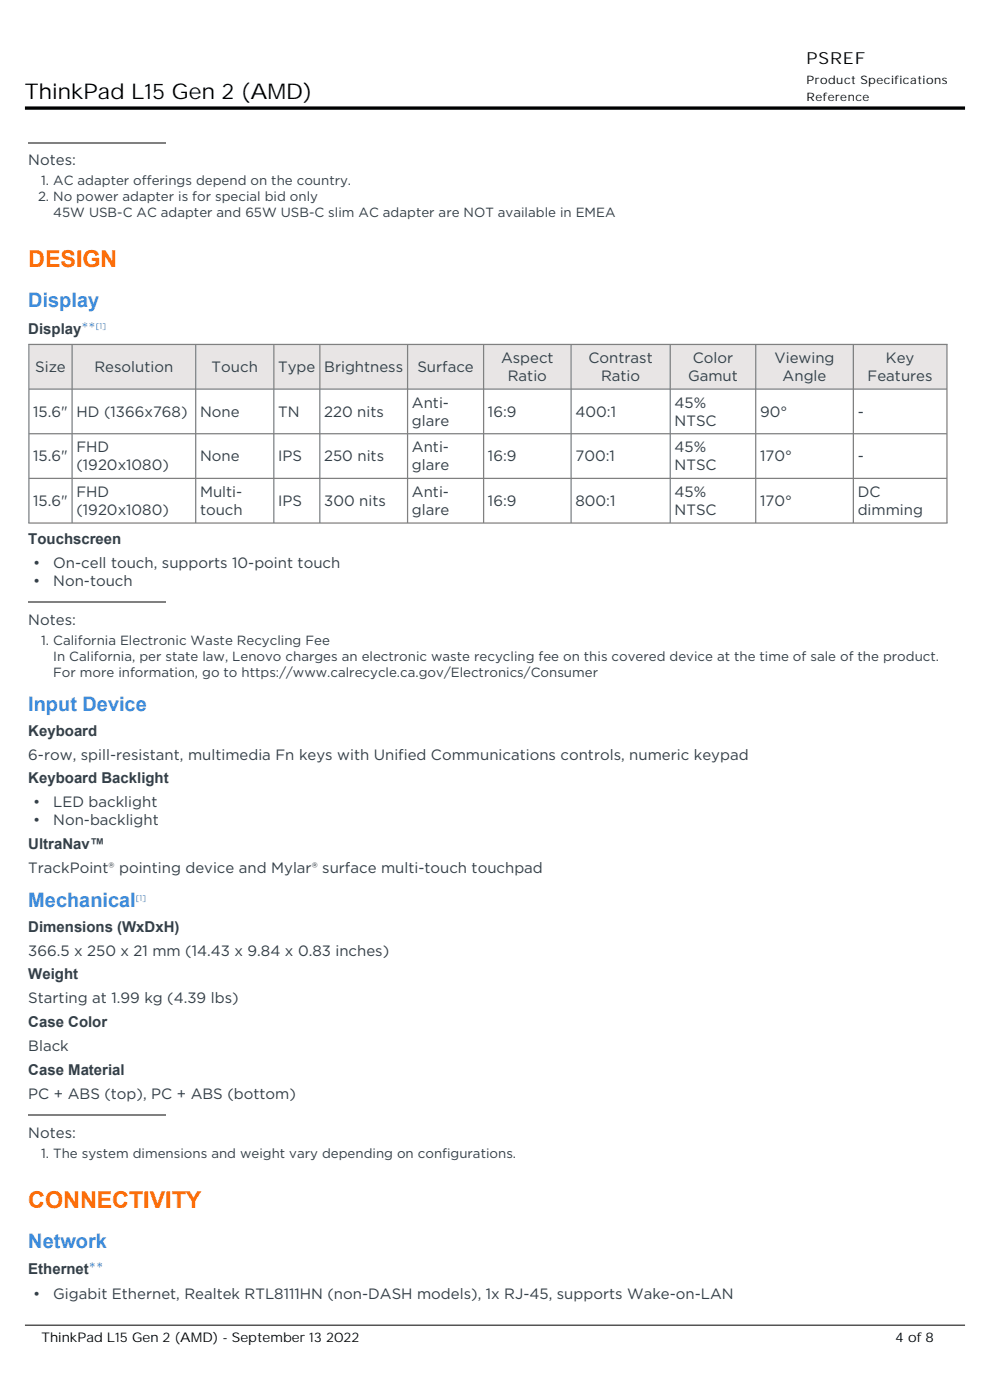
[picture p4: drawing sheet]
<svg xmlns="http://www.w3.org/2000/svg" width="210mm" height="297mm" viewBox="0 0 210 297" stroke-linecap="round" stroke-linejoin="round" font-family="sans-serif">
<defs><g id="words">
<g font-size="4.9" fill="#ff6a00">
<text x="6" y="56.6">DESIGN</text>
<text x="6" y="256.2">CONNECTIVITY</text>
</g>
<text font-size="4.6" x="5.3" y="21.1">ThinkPad L15 Gen 2 (AMD)</text>
<g font-size="4.2" fill="#3e8ddd">
<text x="6" y="65.1">Display</text>
<text x="6" y="150.8">Input Device</text>
<text x="6" y="192.5">Mechanical</text>
<text x="6" y="264.7">Network</text>
</g>
<text font-size="3.5" x="171.1" y="13.6">PSREF</text>
<g font-size="3.2" fill="#333f48">
<text x="6" y="35.1">Notes:</text>
<text x="6" y="70.8">Display**</text>
<text x="106.3" y="77">Aspect</text>
<text x="124.8" y="77">Contrast</text>
<text x="146.9" y="77">Color</text>
<text x="164.3" y="77">Viewing</text>
<text x="187.9" y="77">Key</text>
<text x="7.5" y="78.9">Size</text>
<text x="20" y="78.9">Resolution</text>
<text x="44.9" y="78.9">Touch</text>
<text x="59" y="78.9">Type</text>
<text x="68.8" y="78.9">Brightness</text>
<text x="88.5" y="78.9">Surface</text>
<text x="107.7" y="80.9">Ratio</text>
<text x="127.5" y="80.9">Ratio</text>
<text x="146" y="80.9">Gamut</text>
<text x="166" y="80.9">Angle</text>
<text x="184" y="80.9">Features</text>
<text x="7.1" y="88.4">15.6&quot;</text>
<text x="16.2" y="88.4">HD (1366x768)</text>
<text x="42.4" y="88.4">None</text>
<text x="59" y="88.4">TN</text>
<text x="68.8" y="88.4">220 nits</text>
<text x="87.4" y="86.5">Anti-</text>
<text x="103.5" y="88.4">16:9</text>
<text x="122.1" y="88.4">400:1</text>
<text x="143.1" y="86.5">45%</text>
<text x="161.2" y="88.4">90°</text>
<text x="181.9" y="88.4">-</text>
<text x="16.2" y="96">FHD</text>
<text x="87.4" y="90.3">glare</text>
<text x="87.4" y="96">Anti-</text>
<text x="143.1" y="90.3">NTSC</text>
<text x="143.1" y="96">45%</text>
<text x="7.1" y="97.9">15.6&quot;</text>
<text x="16.2" y="99.8">(1920x1080)</text>
<text x="42.4" y="97.9">None</text>
<text x="59" y="97.9">IPS</text>
<text x="68.8" y="97.9">250 nits</text>
<text x="87.4" y="99.8">glare</text>
<text x="103.5" y="97.9">16:9</text>
<text x="122.1" y="97.9">700:1</text>
<text x="143.1" y="99.8">NTSC</text>
<text x="161.2" y="97.9">170°</text>
<text x="181.9" y="97.9">-</text>
<text x="7.1" y="107.4">15.6&quot;</text>
<text x="16.2" y="105.5">FHD</text>
<text x="42.4" y="105.5">Multi-</text>
<text x="59" y="107.4">IPS</text>
<text x="68.8" y="107.4">300 nits</text>
<text x="87.4" y="105.5">Anti-</text>
<text x="103.5" y="107.4">16:9</text>
<text x="122.1" y="107.4">800:1</text>
<text x="143.1" y="105.5">45%</text>
<text x="161.2" y="107.4">170°</text>
<text x="181.9" y="105.5">DC</text>
<text x="16.2" y="109.3">(1920x1080)</text>
<text x="42.4" y="109.3">touch</text>
<text x="87.4" y="109.3">glare</text>
<text x="143.1" y="109.3">NTSC</text>
<text x="181.9" y="109.3">dimming</text>
<text x="6" y="115.3">Touchscreen</text>
<text x="7" y="120.4">•</text>
<text x="7" y="124.2">•</text>
<text x="11.3" y="120.4">On-cell touch, supports 10-point touch</text>
<text x="11.3" y="124.2">Non-touch</text>
<text x="6" y="132.6">Notes:</text>
<text x="6" y="156">Keyboard</text>
<text x="6" y="161.1">6-row, spill-resistant, multimedia Fn keys with Unified Communications controls, numeric keypad</text>
<text x="6" y="166.1">Keyboard Backlight</text>
<text x="7" y="171.2">•</text>
<text x="11.3" y="171.2">LED backlight</text>
<text x="7" y="175">•</text>
<text x="11.3" y="175">Non-backlight</text>
<text x="6" y="180.1">UltraNav™</text>
<text x="6" y="185.2">TrackPoint® pointing device and Mylar® surface multi-touch touchpad</text>
<text x="6" y="197.7">Dimensions (WxDxH)</text>
<text x="6" y="202.8">366.5 x 250 x 21 mm (14.43 x 9.84 x 0.83 inches)</text>
<text x="6" y="207.8">Weight</text>
<text x="6" y="212.9">Starting at 1.99 kg (4.39 lbs)</text>
<text x="6" y="217.9">Case Color</text>
<text x="6" y="223">Black</text>
<text x="6" y="228">Case Material</text>
<text x="6" y="233.1">PC + ABS (top), PC + ABS (bottom)</text>
<text x="6" y="241.4">Notes:</text>
<text x="6" y="270.3">Ethernet**</text>
<text x="7" y="275.6">•</text>
<text x="11.3" y="275.6">Gigabit Ethernet, Realtek RTL8111HN (non-DASH models), 1x RJ-45, supports Wake-on-LAN</text>
</g>
<g font-size="2.8" fill="#333f48">
<text x="8.7" y="39.3">1. AC adapter offerings depend on the country.</text>
<text x="8.1" y="42.7">2. No power adapter is for special bid only</text>
<text x="11.3" y="46.1">45W USB-C AC adapter and 65W USB-C slim AC adapter are NOT available in EMEA</text>
<text x="8.7" y="136.8">1. California Electronic Waste Recycling Fee</text>
<text x="11.3" y="140.2">In California, per state law, Lenovo charges an electronic waste recycling fee on this covered device at the time of sale of the product.</text>
<text x="11.3" y="143.6">For more information, go to https://www.calrecycle.ca.gov/Electronics/Consumer</text>
<text x="8.7" y="245.7">1. The system dimensions and weight vary depending on configurations.</text>
</g>
<g font-size="2.8">
<text x="8.8" y="284.7">ThinkPad L15 Gen 2 (AMD) - September 13 2022</text>
<text x="189.9" y="284.7">4 of 8</text>
</g>
<g font-size="2.5">
<text x="171.1" y="17.8">Product Specifications</text>
<text x="171.1" y="21.4">Reference</text>
</g>
<g font-size="1.8" fill="#3e8ddd">
<text x="20.3" y="69.7">[1]</text>
<text x="28.8" y="191.1">[1]</text>
</g>
</g></defs>
<path d="M6 30.3h29.2" fill="none" stroke="#808080" stroke-width=".26"/>
<g fill="#e8e5e5">
<path d="M6.3 73.2h8.9v9.2h-8.9z"/>
<path d="M15.4 73.2h26v9.2h-26z"/>
<path d="M41.6 73.2h16.4v9.2h-16.4z"/>
<path d="M58.2 73.2h9.5v9.2h-9.5z"/>
<path d="M68 73.2h18.3v9.2h-18.3z"/>
<path d="M86.6 73.2h15.9v9.2h-15.9z"/>
<path d="M102.7 73.2h18.3v9.2h-18.3z"/>
<path d="M121.3 73.2h20.7v9.2h-20.7z"/>
<path d="M142.3 73.2h17.9v9.2h-17.9z"/>
<path d="M160.4 73.2h20.5v9.2h-20.5z"/>
<path d="M181.1 73.2h19.6v9.2h-19.6z"/>
</g>
<g fill="none" stroke="#808080" stroke-width=".26">
<path d="M6 73.1h195M6.1 73.1v37.9M15.3 73.1v37.9M41.5 73.1v37.9M58.1 73.1v37.9M67.8 73.1v37.9M86.5 73.1v37.9M102.6 73.1v37.9M121.1 73.1v37.9M142.2 73.1v37.9M160.3 73.1v37.9M181 73.1v37.9"/>
<path d="M200.9 73.1v37.9M6.1 82.5h194.8M6.1 92h194.8M6 111h195M6.1 101.5h194.8M6 127.8h29.2M6 236.6h29.2"/>
</g>
<path d="M5.3 22.9h199.4" fill="none" stroke="#000" stroke-width=".71" stroke-linecap="butt"/>
<path d="M5.3 281.1h199.4" fill="none" stroke="#000" stroke-width=".21"/>
<use href="#words"/>
</svg>
